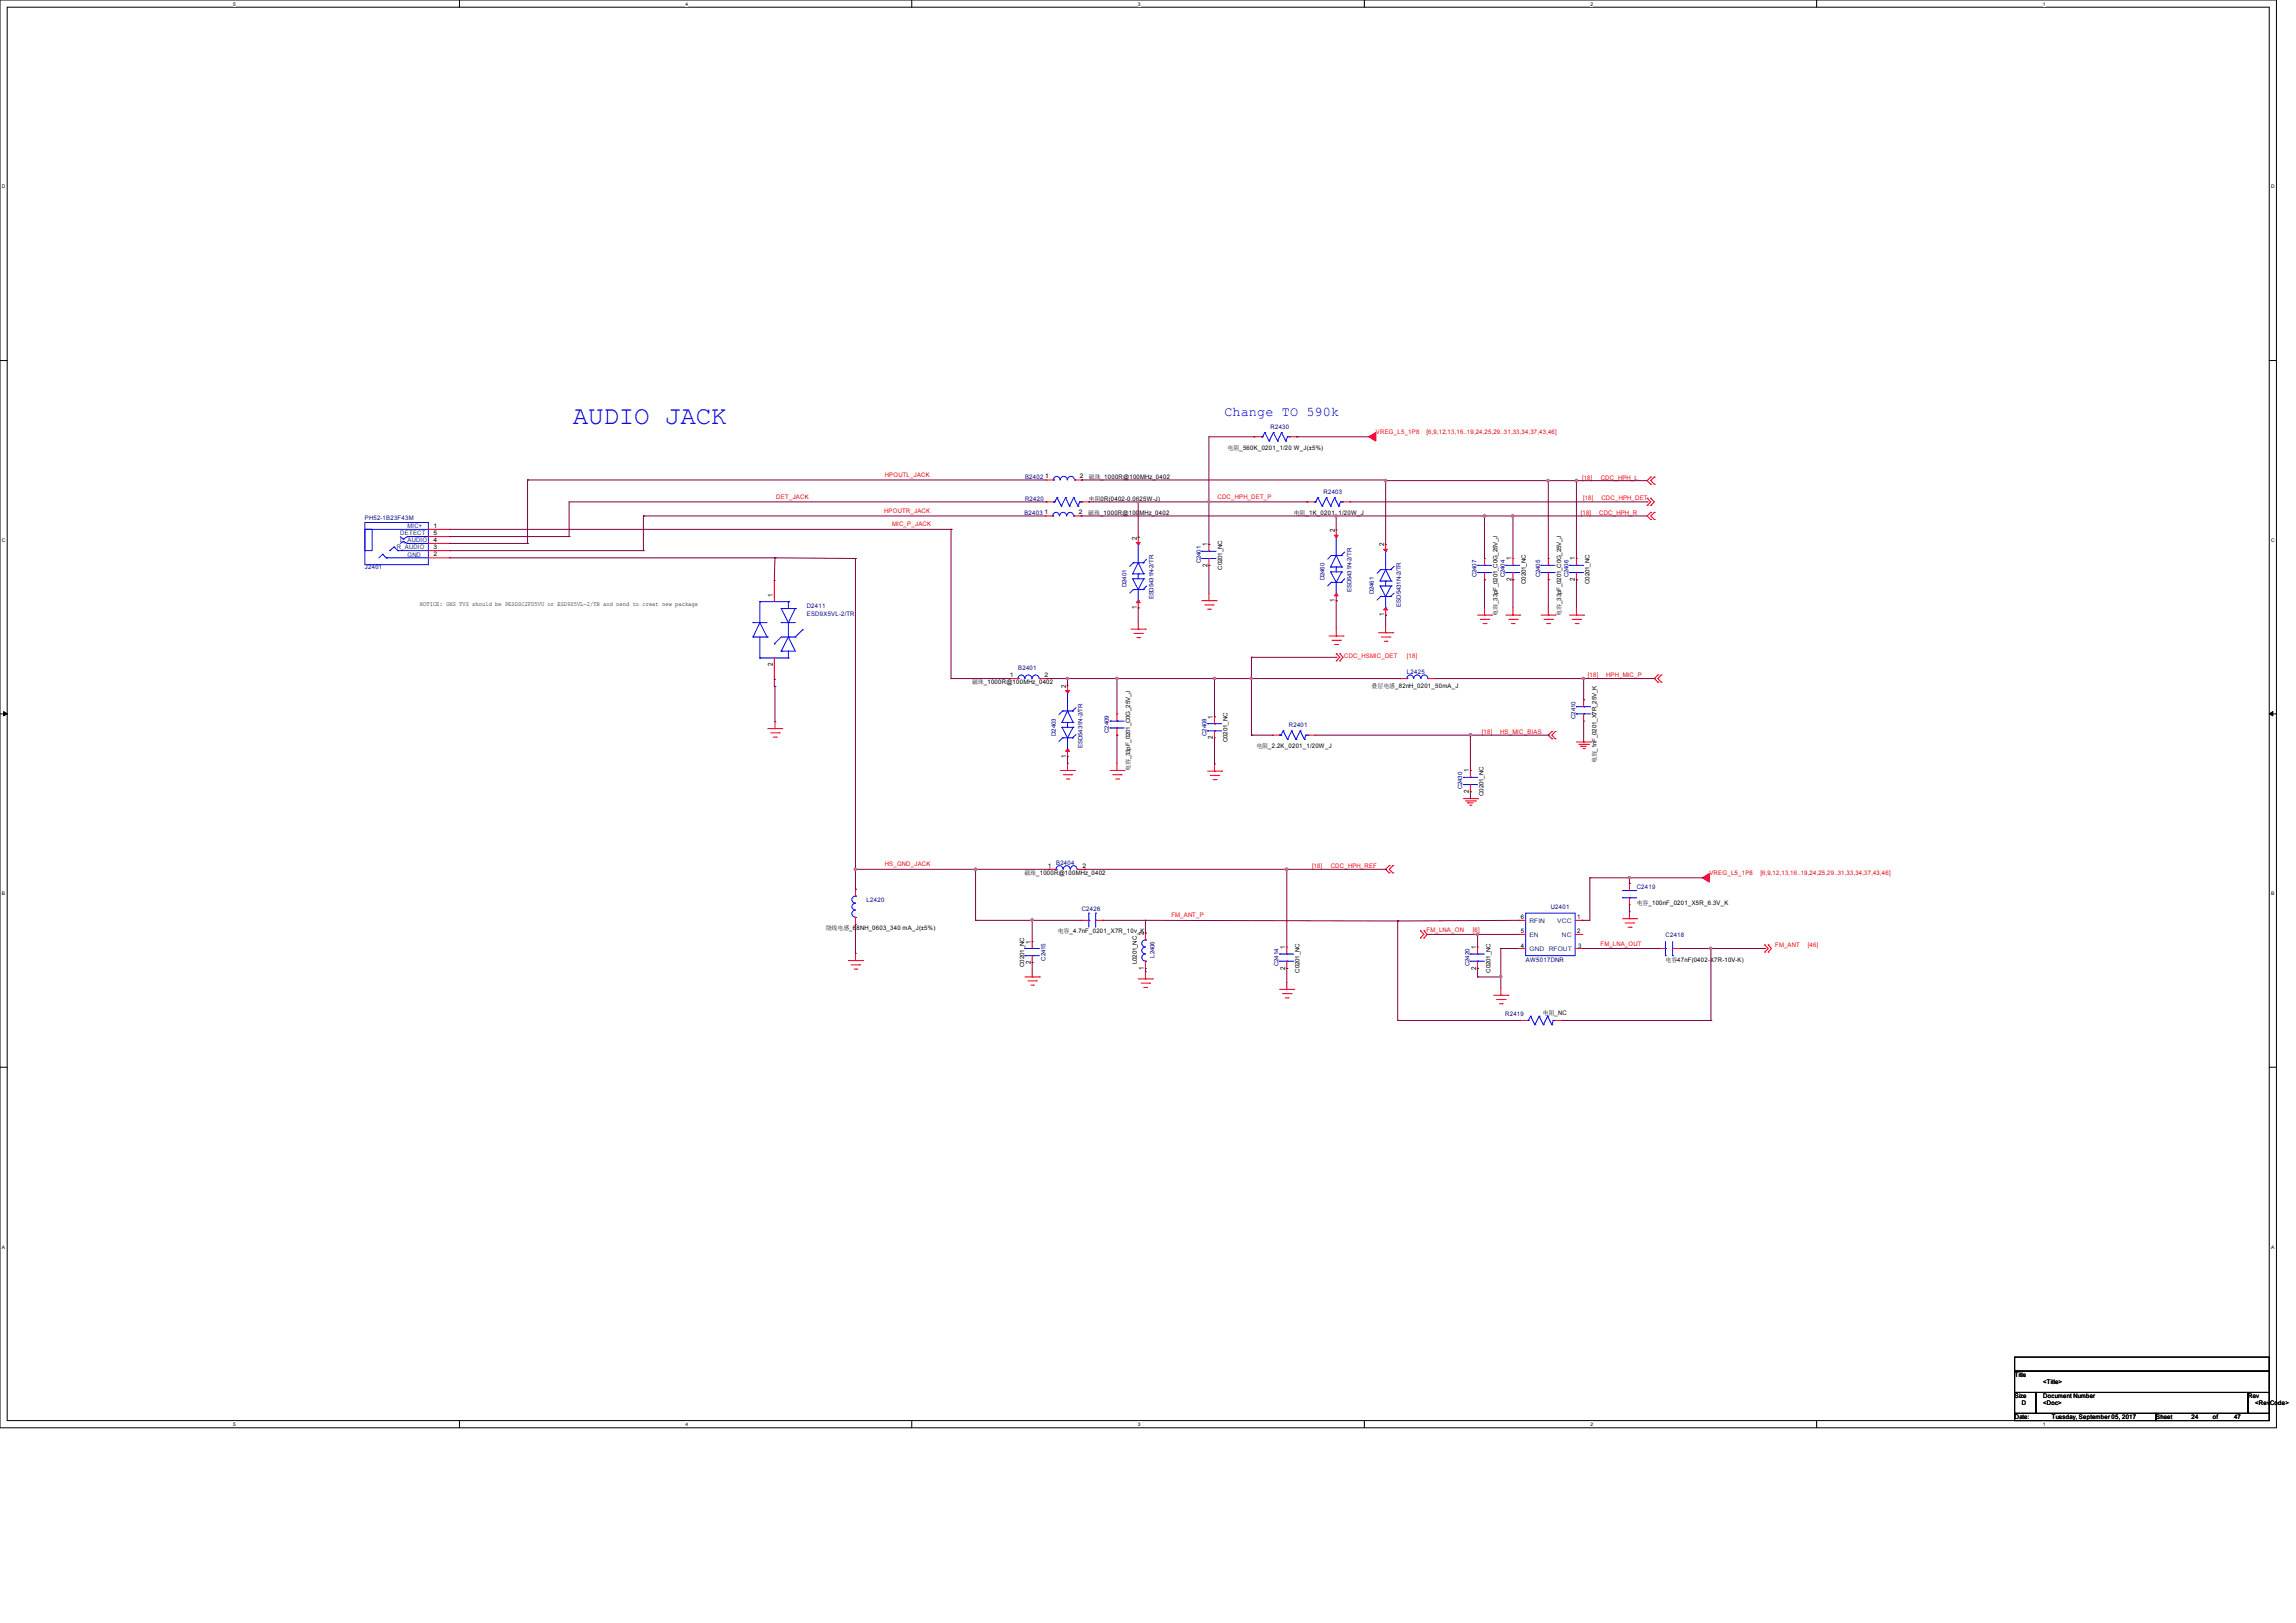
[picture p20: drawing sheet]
<svg xmlns="http://www.w3.org/2000/svg" width="297mm" height="210mm" viewBox="0 0 297 210" stroke-linecap="round" stroke-linejoin="round" font-family="sans-serif">
<defs><g id="words">
<text font-size="3.3" fill="#00f" x="74.1" y="54.8">AUDIO JACK</text>
<text font-size="1.7" fill="#00f" x="158.4" y="53.9">Change TO 590k</text>
<g font-size=".9">
<text x="147" y="69.8" transform="rotate(-90 147 69.8)">2</text>
<text x="156.2" y="70.7" transform="rotate(-90 156.2 70.7)">1</text>
<text x="172.7" y="68.9" transform="rotate(-90 172.7 68.9)">2</text>
<text x="179" y="70.7" transform="rotate(-90 179 70.7)">2</text>
<text x="100" y="77.2" transform="rotate(-90 100 77.2)">1</text>
<text x="156.2" y="73.4" transform="rotate(-90 156.2 73.4)">2</text>
<text x="172.7" y="77.9" transform="rotate(-90 172.7 77.9)">1</text>
<text x="195.5" y="75.2" transform="rotate(-90 195.5 75.2)">2</text>
<text x="195.5" y="72.5" transform="rotate(-90 195.5 72.5)">1</text>
<text x="203.7" y="75.2" transform="rotate(-90 203.7 75.2)">2</text>
<text x="203.7" y="72.5" transform="rotate(-90 203.7 72.5)">1</text>
<text x="147" y="78.8" transform="rotate(-90 147 78.8)">1</text>
<text x="179" y="79.8" transform="rotate(-90 179 79.8)">1</text>
<text x="100" y="86.2" transform="rotate(-90 100 86.2)">2</text>
<text x="137.9" y="89" transform="rotate(-90 137.9 89)">2</text>
<text x="156.9" y="95.7" transform="rotate(-90 156.9 95.7)">2</text>
<text x="156.9" y="93" transform="rotate(-90 156.9 93)">1</text>
<text x="137.9" y="98" transform="rotate(-90 137.9 98)">1</text>
<text x="190" y="99.9" transform="rotate(-90 190 99.9)">1</text>
<text x="190" y="102.6" transform="rotate(-90 190 102.6)">2</text>
<text x="133.3" y="124.8" transform="rotate(-90 133.3 124.8)">2</text>
<text x="133.3" y="122.1" transform="rotate(-90 133.3 122.1)">1</text>
<text x="148" y="125.5" transform="rotate(-90 148 125.5)">1</text>
<text x="148" y="121" transform="rotate(-90 148 121)">2</text>
<text x="166.3" y="125.5" transform="rotate(-90 166.3 125.5)">2</text>
<text x="166.3" y="122.8" transform="rotate(-90 166.3 122.8)">1</text>
<text x="190.9" y="125.5" transform="rotate(-90 190.9 125.5)">2</text>
<text x="190.9" y="122.8" transform="rotate(-90 190.9 122.8)">1</text>
</g>
<g font-size=".8">
<text x="158.8" y="58.2">电阻_560K_0201_1/20 W_J(±5%)</text>
<text x="135.2" y="61.9">1</text>
<text x="139.7" y="61.9">2</text>
<text x="140.8" y="61.9">磁珠_1000R@100MHz_0402</text>
<text x="140.8" y="64.8">电阻0R(0402-0.0625W-J)</text>
<text x="56.1" y="68.3">1</text>
<text x="56.1" y="72">2</text>
<text x="56.1" y="71">3</text>
<text x="56.1" y="70.1">4</text>
<text x="56.1" y="69.2">5</text>
<text x="135.1" y="66.5">1</text>
<text x="139.5" y="66.5">2</text>
<text x="140.8" y="66.6">磁珠_1000R@100MHz_0402</text>
<text x="167.4" y="66.6">电阻_1K_0201_1/20W_J</text>
<text x="158.1" y="73.7" transform="rotate(-90 158.1 73.7)">C0201_NC</text>
<text x="197.4" y="75.6" transform="rotate(-90 197.4 75.6)">C0201_NC</text>
<text x="205.6" y="75.6" transform="rotate(-90 205.6 75.6)">C0201_NC</text>
<text x="54.3" y="78.4">NOTICE: GNS TVS should be PESDSC2FD5VU or ESD9X5VL-2/TR and nend to creat new package</text>
<text x="193.7" y="79.7" transform="rotate(-90 193.7 79.7)">电容_33pF_0201_C0G_25V_J</text>
<text x="201.9" y="79.7" transform="rotate(-90 201.9 79.7)">电容_33pF_0201_C0G_25V_J</text>
<text x="125.7" y="88.6">磁珠_1000R@100MHz_0402</text>
<text x="130.6" y="87.6">1</text>
<text x="135.1" y="87.6">2</text>
<text x="177.4" y="89">叠层电感_82nH_0201_50mA_J</text>
<text x="146.2" y="99.8" transform="rotate(-90 146.2 99.8)">电容_33pF_0201_C0G_25V_J</text>
<text x="158.8" y="96" transform="rotate(-90 158.8 96)">C0201_NC</text>
<text x="162.5" y="96.8">电阻_2.2K_0201_1/20W_J</text>
<text x="206.5" y="98.8" transform="rotate(-90 206.5 98.8)">电容_1nF_0201_X7R_25V_K</text>
<text x="191.9" y="103" transform="rotate(-90 191.9 103)">C0201_NC</text>
<text x="132.5" y="113.2">磁珠_1000R@100MHz_0402</text>
<text x="135.5" y="112.3">1</text>
<text x="140" y="112.3">2</text>
<text x="196.7" y="118.9">6</text>
<text x="204" y="118.9">1</text>
<text x="211.7" y="117.1">电容_100nF_0201_X5R_6.3V_K</text>
<text x="106.8" y="120.3">绕线电感_68NH_0603_340 mA_J(±5%)</text>
<text x="132.5" y="125.1" transform="rotate(-90 132.5 125.1)">C0201_NC</text>
<text x="136.8" y="120.7">电容_4.7nF_0201_X7R_10v_K</text>
<text x="147.1" y="124.8" transform="rotate(-90 147.1 124.8)">L0201_NC</text>
<text x="168.1" y="125.9" transform="rotate(-90 168.1 125.9)">C0201_NC</text>
<text x="192.8" y="125.9" transform="rotate(-90 192.8 125.9)">C0201_NC</text>
<text x="196.7" y="122.6">4</text>
<text x="196.7" y="120.7">5</text>
<text x="204" y="120.7">2</text>
<text x="204.1" y="122.6">3</text>
<text x="215.4" y="124.5">电容47nF(0402-X7R-10V-K)</text>
<text x="199.6" y="131.3">电阻_NC</text>
<text x="260.6" y="178.2">Title</text>
<text x="264.3" y="179.1">&lt;Title&gt;</text>
<text x="260.6" y="180.9">Size</text>
<text x="260.6" y="183.6">Date:</text>
<text x="261.6" y="181.8">D</text>
<text x="264.3" y="180.9">Document Number</text>
<text x="264.3" y="181.8">&lt;Doc&gt;</text>
<text x="265.4" y="183.6">Tuesday, September 05, 2017</text>
<text x="278.9" y="183.6">Sheet</text>
<text x="283.5" y="183.6">24</text>
<text x="286.2" y="183.6">of</text>
<text x="289" y="183.6">47</text>
<text x="290.8" y="180.9">Rev</text>
<text x="291.7" y="181.8">&lt;RevCode&gt;</text>
</g>
<g font-size=".8" fill="#000080">
<text x="164.3" y="55.5">R2430</text>
<text x="132.6" y="61.9">B2402</text>
<text x="132.6" y="64.8">R2420</text>
<text x="171.2" y="63.9">R2403</text>
<text x="47.2" y="67.3">PH52-1B23F43M</text>
<text x="132.5" y="66.6">B2403</text>
<text x="47.2" y="73.7">J2401</text>
<text x="145.7" y="76" transform="rotate(-90 145.7 76)">D2401</text>
<text x="149.2" y="77.6" transform="rotate(-90 149.2 77.6)">ESD5431N-2/TR</text>
<text x="155.3" y="72.9" transform="rotate(-90 155.3 72.9)">C2401</text>
<text x="171.3" y="75.1" transform="rotate(-90 171.3 75.1)">D2460</text>
<text x="174.8" y="76.6" transform="rotate(-90 174.8 76.6)">ESD5431N-2/TR</text>
<text x="177.7" y="76.9" transform="rotate(-90 177.7 76.9)">D2461</text>
<text x="191" y="74.7" transform="rotate(-90 191 74.7)">C2407</text>
<text x="194.7" y="74.7" transform="rotate(-90 194.7 74.7)">C2404</text>
<text x="199.2" y="74.7" transform="rotate(-90 199.2 74.7)">C2405</text>
<text x="202.9" y="74.7" transform="rotate(-90 202.9 74.7)">C2406</text>
<text x="104.4" y="79.7">ESD9X5VL-2/TR</text>
<text x="104.4" y="78.6">D2411</text>
<text x="181.2" y="78.5" transform="rotate(-90 181.2 78.5)">ESD5431N-2/TR</text>
<text x="131.7" y="86.7">B2401</text>
<text x="182" y="87.2">L2425</text>
<text x="136.6" y="95.2" transform="rotate(-90 136.6 95.2)">D2403</text>
<text x="143.4" y="94.8" transform="rotate(-90 143.4 94.8)">C2409</text>
<text x="156.1" y="95.2" transform="rotate(-90 156.1 95.2)">C2408</text>
<text x="166.7" y="94.1">R2401</text>
<text x="203.8" y="93" transform="rotate(-90 203.8 93)">C2410</text>
<text x="140" y="96.8" transform="rotate(-90 140 96.8)">ESD5431N-2/TR</text>
<text x="189.2" y="102.2" transform="rotate(-90 189.2 102.2)">C2430</text>
<text x="136.6" y="111.9">B2404</text>
<text x="112.1" y="116.7">L2420</text>
<text x="139.9" y="117.8">C2426</text>
<text x="200.6" y="117.6">U2401</text>
<text x="211.7" y="115.1">C2419</text>
<text x="135.2" y="124.3" transform="rotate(-90 135.2 124.3)">C2415</text>
<text x="149.4" y="123.9" transform="rotate(-90 149.4 123.9)">L2406</text>
<text x="165.4" y="125" transform="rotate(-90 165.4 125)">C2414</text>
<text x="190.1" y="125" transform="rotate(-90 190.1 125)">C2420</text>
<text x="197.4" y="124.4">AW5017DNR</text>
<text x="215.4" y="121.2">C2418</text>
<text x="194.7" y="131.4">R2419</text>
</g>
<g font-size=".8" fill="#f00">
<text x="178" y="56.2">VREG_L5_1P8</text>
<text x="184.5" y="56.2">[6,9,12,13,16..19,24,25,29..31,33,34,37,43,46]</text>
<text x="100.4" y="64.6">DET_JACK</text>
<text x="114.5" y="61.7">HPOUTL_JACK</text>
<text x="157.5" y="64.6">CDC_HPH_DET_P</text>
<text x="204.7" y="62.1">[18]</text>
<text x="204.8" y="64.7">[18]</text>
<text x="207.1" y="62.1">CDC_HPH_L</text>
<text x="207.1" y="64.7">CDC_HPH_DET</text>
<text x="114.4" y="66.4">HPOUTR_JACK</text>
<text x="115.4" y="68.1">MIC_P_JACK</text>
<text x="204.5" y="66.6">[18]</text>
<text x="206.9" y="66.6">CDC_HPH_R</text>
<text x="173.9" y="85.2">CDC_HSMIC_DET</text>
<text x="182" y="85.2">[18]</text>
<text x="205.4" y="87.6">[18]</text>
<text x="207.8" y="87.6">HPH_MIC_P</text>
<text x="191.7" y="95">[18]</text>
<text x="194.1" y="95">HS_MIC_BIAS</text>
<text x="114.5" y="112.1">HS_GND_JACK</text>
<text x="169.7" y="112.4">[18]</text>
<text x="172.1" y="112.4">CDC_HPH_REF</text>
<text x="221.1" y="113.2">VREG_L5_1P8</text>
<text x="227.7" y="113.2">[6,9,12,13,16..19,24,25,29..31,33,34,37,43,46]</text>
<text x="151.5" y="118.7">FM_ANT_P</text>
<text x="184.5" y="120.6">FM_LNA_ON</text>
<text x="190.5" y="120.6">[6]</text>
<text x="207" y="122.3">FM_LNA_OUT</text>
<text x="229.6" y="122.5">FM_ANT</text>
<text x="233.9" y="122.5">[46]</text>
</g>
<g font-size=".8" fill="#004080">
<text x="51.3" y="71.1">R_AUDIO</text>
<text x="51.8" y="70.2">L_AUDIO</text>
<text x="51.8" y="69.3">DETECT</text>
<text x="52.7" y="68.4">MIC+</text>
<text x="52.7" y="72">GND</text>
<text x="197.8" y="119.5">RFIN</text>
<text x="201.4" y="119.5">VCC</text>
<text x="197.8" y="123.1">GND</text>
<text x="197.8" y="121.3">EN</text>
<text x="200.3" y="123.1">RFOUT</text>
<text x="202" y="121.3">NC</text>
</g>
<g font-size=".6">
<text x="30.2" y=".7">5</text>
<text x="88.7" y=".7">4</text>
<text x="147.2" y=".7">3</text>
<text x="205.7" y=".7">2</text>
<text x="264.2" y=".7">1</text>
<text x=".3" y="24.4">D</text>
<text x="293.8" y="24.4">D</text>
<text x=".3" y="70.1">C</text>
<text x="293.8" y="70.1">C</text>
<text x=".3" y="115.8">B</text>
<text x="293.8" y="115.8">B</text>
<text x=".3" y="161.5">A</text>
<text x="293.8" y="161.5">A</text>
<text x="30.2" y="184.5">5</text>
<text x="88.7" y="184.5">4</text>
<text x="147.2" y="184.5">3</text>
<text x="205.7" y="184.5">2</text>
<text x="264.2" y="184.5">1</text>
</g>
</g></defs>
<path d="M0 0h294.5v184.7h-294.5zM.9 .9h292.6v182.9h-292.6z" fill="none" stroke="#000" stroke-width=".13"/>
<g fill="#fff">
<path d="M30.2 .1h.3v.7h-.3z"/>
<path d="M30.2 183.9h.3v.8h-.3z"/>
</g>
<path d="M59.4 0v.9M59.4 183.8v.9" fill="none" stroke="#000" stroke-width=".13"/>
<g fill="#fff">
<path d="M88.7 .1h.3v.7h-.3z"/>
<path d="M88.7 183.9h.3v.8h-.3z"/>
</g>
<path d="M117.9 0v.9M117.9 183.8v.9" fill="none" stroke="#000" stroke-width=".13"/>
<g fill="#fff">
<path d="M147.2 .1h.3v.7h-.3z"/>
<path d="M147.2 183.9h.3v.8h-.3z"/>
</g>
<path d="M176.5 0v.9M176.5 183.8v.9" fill="none" stroke="#000" stroke-width=".13"/>
<g fill="#fff">
<path d="M205.7 .1h.4v.7h-.4z"/>
<path d="M205.7 183.9h.4v.8h-.4z"/>
</g>
<path d="M235 0v.9M235 183.8v.9" fill="none" stroke="#000" stroke-width=".13"/>
<g fill="#fff">
<path d="M264.2 .1h.4v.7h-.4z"/>
<path d="M264.2 183.9h.4v.8h-.4z"/>
<path d="M.3 23.8h.4v.7h-.4z"/>
<path d="M293.8 23.8h.5v.7h-.5z"/>
<path d="M.3 69.5h.4v.7h-.4z"/>
<path d="M293.8 69.5h.5v.7h-.5z"/>
</g>
<path d="M0 46.7h.9M293.5 46.7h1" fill="none" stroke="#000" stroke-width=".13"/>
<g fill="#fff">
<path d="M.3 115.2h.4v.8h-.4z"/>
<path d="M293.8 115.2h.4v.8h-.4z"/>
</g>
<path d="M0 92.4h.9M293.5 92.4h1" fill="none" stroke="#000" stroke-width=".13"/>
<path d="M.5 92.1l.4 .3-.4 .2zM293.5 92.4l.5-.3v.5z" fill="#000" stroke="#000" stroke-width=".13"/>
<g fill="#fff">
<path d="M.3 161h.3v.7h-.3z"/>
<path d="M293.8 161h.4v.7h-.4z"/>
</g>
<path d="M0 138.1h.9M293.5 138.1h1M260.6 175.6h32.9v1.8h-32.9zM260.6 177.4h32.9v2.8h-32.9zM260.6 180.2h2.8v2.7h-2.8zM260.6 182.9h18.3v.9h-18.3zM263.4 180.2h27.4v2.7h-27.4zM278.9 182.9h14.6v.9h-14.6zM290.8 180.2h2.7v2.7h-2.7z" fill="none" stroke="#000" stroke-width=".13"/>
<g fill="none" stroke="#f00" stroke-width=".13">
<path d="M162.2 56.5h1M162.2 56.5h.1M166.8 56.5h.9M167.7 56.5h.1M55.4 68.5h2.8M55.4 72.2h2.8M55.4 71.2h2.8M55.4 70.3h2.8M55.4 69.4h2.8M58.2 68.5h.1M58.2 72.2h.1M58.2 71.2h.1"/>
<path d="M58.2 70.3h.1M58.2 69.4h.1M100.2 75.1h.1M100.2 75.1v2.8M135.3 66.8h.9M135.3 66.8h.1M135.3 62.1h.1M135.3 64.9h.1M135.3 64.9h1M135.3 62.1h1M138.9 66.8h.9M139 62.1h.9"/>
<path d="M139.8 66.8h.1M139.9 62.1h.1M139.9 64.9h.9M140.8 64.9h.1M147.2 78.7h.1M147.2 69.5h.1M147.2 69.5v.9M147.2 77.7v1M155.4 77.7h1.9M155.8 78.3h1.1M156.2 78.8h.3M156.4 77.7h.1"/>
<path d="M156.4 70.4h.1M156.4 73.2h.1M156.4 70.4v.9M156.4 72.3v.9M156.4 76.8v.9M156.5 78.8h.1M156.9 78.3h.1M157.3 77.7h.1M169.1 64.9h.9M169.1 64.9h.1M172.8 77.7h.1M172.8 68.6h.1"/>
<path d="M172.8 68.6v.9M172.8 76.8v.9M173.7 64.9h.9M174.6 64.9h.1M179.2 79.6h.1M179.2 70.4h.1M179.2 70.4v.9M179.2 78.7v.9M191.1 79.6h1.9M192 79.6h.1M192 72.3h.1M192 75h.1"/>
<path d="M192 72.3v.9M192 74.1v.9M192 78.7v.9M193 79.6h.1M194.8 79.6h1.8M195.7 79.6h.1M195.7 72.3h.1M195.7 75h.1M195.7 72.3v.9M195.7 74.1v.9M195.7 78.7v.9M196.6 79.6h.1"/>
<path d="M199.3 79.6h1.9M200.3 79.6h.1M200.3 72.3h.1M200.3 75h.1M200.3 72.3v.9M200.3 74.1v.9M200.3 78.7v.9M201.2 79.6h.1M203 79.6h1.9M203.9 79.6h.1M203.9 72.3h.1M203.9 75h.1"/>
<path d="M203.9 72.3v.9M203.9 74.1v.9M203.9 78.7v.9M204.9 79.6h.1M213.1 64.5h.1M213.1 65.4h.1M213.1 64.5l.4 .4-.4 .5M213.5 61.7l-.4 .5 .4 .5M213.5 66.3l-.4 .5 .4 .4M213.5 62.7h.1M213.5 61.7h.1M213.5 67.2h.1"/>
<path d="M213.5 66.3h.1M213.5 64.5h.1M213.5 65.4h.1M213.5 64.5l.5 .4-.5 .5M214 61.7l-.5 .5 .5 .5M214 66.3l-.5 .5 .5 .4M214 61.7h.1M214 62.7h.1M214 66.3h.1M214 67.2h.1M99.3 94.3h1.8M99.7 94.8h1.1"/>
<path d="M100 95.4h.4M100.2 87.9h.1M100.2 85.1v2.8M100.2 94.3h.1M100.2 93.4v.9M100.4 95.4h.1M100.8 94.8h.1M101.1 94.3h.1M130.8 87.8h.9M130.8 87.8h.1M134.5 87.8h.8M135.3 87.8h.1"/>
<path d="M137.2 99.7h1.8M138.1 99.7h.1M138.1 97.9h.1M138.1 88.7h.1M138.1 88.7v.9M138.1 96.9v1M138.1 98.8v.9M139 99.7h.1M143.6 99.7h1.8M144.5 99.7h.1M144.5 92.4h.1M144.5 95.1h.1"/>
<path d="M144.5 92.4v.9M144.5 94.2v.9M144.5 98.8v.9M145.4 99.7h.1M146.3 81.4h1.9M146.7 82h1.1M147.1 82.5h.3M147.2 81.4h.1M147.2 80.5v.9M147.4 82.5h.1M147.8 82h.1M148.2 81.4h.1"/>
<path d="M156.2 99.8h1.8M157.1 99.8h.1M157.1 92.8h.1M157.1 95.5h.1M157.1 92.8v.8M157.1 94.6v.9M157.1 98.8v1M158 99.8h.1M164.6 95.1h.9M164.6 95.1h.1M169.2 95.1h.9M170.1 95.1h.1"/>
<path d="M171.9 82.3h1.8M172.3 82.8h1.1M172.6 83.4h.4M172.8 82.3h.1M172.8 85.5h.1M172.8 84.6h.1M172.8 81.4v.9M172.8 84.6l.5 .4-.5 .5M173 83.4h.1M173.3 84.6l.4 .4-.4 .5M173.3 85.5h.1M173.3 84.6h.1"/>
<path d="M173.4 82.8h.1M173.7 82.3h.1M178.3 81.9h1.9M178.7 82.4h1.1M179.1 83h.3M179.2 81.9h.1M179.2 80.9v1M179.4 83h.1M179.8 82.4h.1M180.2 81.9h.1M181.1 87.8h.1M181.1 87.8h.9"/>
<path d="M184.7 87.8h.9M185.6 87.8h.1M190.2 99.7h.1M190.2 99.7v.9M191.5 80.1h1.1M191.9 80.7h.3M192.2 80.7h.1M192.6 80.1h.1M195.2 80.1h1.1M195.5 80.7h.4M195.9 80.7h.1M196.3 80.1h.1"/>
<path d="M199.7 80.1h1.1M200.1 80.7h.3M200.4 80.7h.1M200.7 94.7l-.4 .4 .4 .5M200.7 95.6h.1M200.7 94.7h.1M200.8 80.1h.1M201.2 94.7l-.5 .4 .5 .5M201.2 94.7h.1M201.2 95.6h.1M203.4 80.1h1.1M203.8 80.7h.3"/>
<path d="M203.9 96h1.8M204.1 80.7h.1M204.2 96.3h1.3M204.5 80.1h.1M204.5 96.6h.1M204.5 96.6h.7M204.8 96.9h.1M204.9 90.6h.1M204.9 93.3h.1M204.9 90.6v.8M204.9 92.4v.9M204.9 96.9h.1"/>
<path d="M205.5 96.3h.1M205.7 96h.1M214.5 87.3l-.5 .5 .5 .5M214.5 88.3h.1M214.5 87.3h.1M214.9 87.3l-.4 .5 .4 .5M214.9 87.3h.1M214.9 88.3h.1M110.7 119.6h.1M110.7 115.1h.1M110.7 115.1v.9M110.7 118.7v.9"/>
<path d="M135.7 112.5h.9M135.7 112.5h.1M137.5 100.2h1.1M137.9 100.8h.4M138.3 100.8h.1M138.6 100.2h.1M139.4 112.5h.9M139.9 119.1h.9M139.9 119.1h.1M140.3 112.5h.1M141.7 119.1h1M142.7 119.1h.1"/>
<path d="M143.9 100.2h1.1M144.3 100.8h.4M144.7 100.8h.1M145 100.2h.1M156.5 100.3h1.1M156.9 100.9h.4M157.3 100.9h.1M157.6 100.3h.1M179.7 112l-.5 .5 .5 .4M179.7 112.9h.1M179.7 112h.1M180.2 112l-.5 .5 .5 .4"/>
<path d="M180.2 112h.1M180.2 112.9h.1M189.3 103.3h1.8M189.6 103.6h1.2M189.9 103.9h.7M189.9 103.9h.1M190.1 104.2h.2M190.2 102.4h.1M190.2 101.5v.9M190.3 104.2h.1M190.8 103.6h.1M191.1 103.3h.1"/>
<path d="M196.4 119.1h.1M196.4 119.1h1M203.8 119.1h.8M204.6 119.1h.1M209.9 118.9h1.8M210.2 119.4h1.1M210.6 120h.4M210.8 118.9h.1M210.8 114.3h.1M210.8 117.1h.1M210.8 114.3v.9M210.8 116.2v.9"/>
<path d="M210.8 118v.9M211 120h.1M211.3 119.4h.1M211.7 118.9h.1M109.7 124.3h1.9M110.1 124.8h1.1M110.5 125.4h.3M110.7 124.3h.1M110.7 123.4v.9M110.8 125.4h.1M111.2 124.8h.1M111.6 124.3h.1"/>
<path d="M132.6 126.4h1.9M133 126.9h1.1M133.3 127.5h.4M133.5 126.4h.1M133.5 121.8h.1M133.5 124.5h.1M133.5 121.8v.9M133.5 123.7v.8M133.5 125.5v.9M133.7 127.5h.1M134.1 126.9h.1M134.5 126.4h.1"/>
<path d="M147.2 126.7h1.9M147.6 127.2h1.1M148 127.8h.3M148.2 126.7h.1M148.2 125.3h.1M148.2 120.7h.1M148.2 120.7v.9M148.2 124.4v.9M148.2 125.7v1M148.3 127.8h.1M148.7 127.2h.1M149.1 126.7h.1"/>
<path d="M165.5 128h1.8M165.9 128.6h1.1M166.2 129.1h.4M166.5 128h.1M166.5 122.6h.1M166.5 125.3h.1M166.5 122.6v.8M166.5 124.4v.9M166.5 127.1v.9M166.6 129.1h.1M167 128.6h.1M167.3 128h.1"/>
<path d="M183.7 121.4h.1M183.7 120.4h.1M183.7 120.4l.5 .5-.5 .5M184.2 120.4h.1M184.2 121.4h.1M184.2 120.4l.4 .5-.4 .5M191.1 122.6h.1M191.1 125.3h.1M191.1 122.6v.8M191.1 124.4v.9M193.2 128.8h1.9M193.6 129.3h1.1"/>
<path d="M194 129.9h.3M194.1 128.8h.1M194.1 127.8v1M194.3 129.9h.1M194.7 129.3h.1M195.1 128.8h.1M196.4 122.7h.1M196.4 120.9h.1M196.4 122.7h1M196.4 120.9h1M196.6 132h.1M196.6 132h.9"/>
<path d="M201.2 132h.9M202.1 132h.1M203.8 122.7h.8M203.8 120.9h.8M204.6 120.9h.1M204.6 122.7h.1M214.5 122.7h.1M214.5 122.7h.9M216.4 122.7h.9M217.3 122.7h.1M228.3 123.2h.1M228.3 122.3h.1"/>
<path d="M228.3 122.3l.4 .4-.4 .5M228.7 123.2h.1M228.7 122.3h.1M228.7 122.3l.5 .4-.5 .5"/>
</g>
<g fill="#f00" stroke="#f00" stroke-width=".13">
<path d="M172.6 77.1l.2-.3 .3 .3z"/>
<path d="M172.6 69.3h.5l-.3 .2z"/>
<path d="M137.8 97.2l.3-.3 .2 .3z"/>
<path d="M137.8 89.4h.5l-.2 .2z"/>
<path d="M147 78l.2-.3 .3 .3z"/>
<path d="M147 70.2h.5l-.3 .2z"/>
<path d="M179 78.9l.2-.2 .3 .2z"/>
<path d="M179 71.1h.5l-.3 .2z"/>
<path d="M220.2 113.6l.9-.6v1.1z" fill-rule="evenodd"/>
<path d="M177 56.5l1-.5v1.1z" fill-rule="evenodd"/>
</g>
<g fill="none" stroke="#00f" stroke-width=".13">
<path d="M163.2 56.5h.1M163.3 56.5h.1M163.6 56l.6 1.1M163.6 56h.1M163.6 56l-.3 .5M164.2 57.1h.1M164.7 56l.6 1.1M164.7 56h.1M164.7 56l-.5 1.1M165.3 57.1h.1M165.8 56l.5 1.1M165.8 56h.1"/>
<path d="M165.8 56l-.5 1.1M166.3 57.1h.1M166.5 56.5h.1M166.5 56.5l-.2 .6M166.5 56.5h.3M166.8 56.5h.1M47.2 67.6h8.2v5.5h-8.2zM47.2 68.5h.9v2.7h-.9zM47.2 68.5h8.2M49.5 71.7l-.5 .5M49.5 71.7h.1M49.5 71.7l.5 .5"/>
<path d="M50 72.2h.1M50 72.2h5.4M50.4 71.2h.1M51 70.8h.1M51 70.8l-.6 .4M51 70.8l.5 .4M51.5 71.2h.1M51.5 71.2h3.9M51.8 69.4l.4 .4M52.2 70.1l-.4 .2M52.2 69.8h.1M52.2 70.1h.1"/>
<path d="M52.2 70.1l.5 .2M52.7 69.4h.1M52.7 70.3h.1M52.7 69.4l-.5 .4M52.7 70.3h2.7M52.7 69.4h2.7M55.4 68.5h.1M98.3 77.9h.1M98.3 77.9v2.7M98.3 77.9h3.7M101 78.7l1 1.9M101 78.7h.1"/>
<path d="M101 78.7h1.9M102 77.9h.1M102 77.9v.8M102.9 78.7l-.9 1.9M102.9 78.7h.1M136.2 66.8h.1M136.3 64.9h.1M136.3 62.1h.1M136.4 64.9h.1M136.7 64.4l.6 1.1M136.7 64.4h.1M136.7 64.4l-.3 .5"/>
<path d="M137 66.8a.43 .43 0 0 0-.4-.5 .43 .43 0 0 0-.4 .5M137.1 62.1a.43 .43 0 0 0-.4-.5 .43 .43 0 0 0-.4 .5M137.3 65.5h.1M137.8 64.4h.1M137.8 64.4l-.5 1.1M137.8 64.4l.5 1.1M138 66.8a.44 .44 0 0 0-.5-.5 .44 .44 0 0 0-.4 .5M138 62.1a.44 .44 0 0 0-.4-.5 .44 .44 0 0 0-.4 .5M138.3 65.5h.1M138.9 66.8a.43 .43 0 0 0-.5-.5 .43 .43 0 0 0-.4 .5M138.9 64.4l.5 1.1M138.9 64.4h.1"/>
<path d="M138.9 66.8h.1M138.9 64.4l-.6 1.1M139 62.1a.44 .44 0 0 0-.5-.5 .44 .44 0 0 0-.4 .5M139 62.1h.1M139.4 65.5h.1M139.7 64.9h.1M139.7 64.9l-.3 .6M139.7 64.9h.2M139.9 64.9h.1M146.5 74.3h.1M146.5 74.9h.1M146.5 74.9h1.5"/>
<path d="M146.5 74.9l.7 1.4M146.5 74.3h1.5M146.6 72.8l-.5 .5M146.6 76.3l-.5 .5M146.6 72.8h.1M146.6 76.3h.1M146.6 72.8h1.3M146.6 76.3h1.3M147.2 72.8l-.7 1.5M147.2 70.4h.1M147.2 77.7h.1M147.2 72.8h.1"/>
<path d="M147.2 74.3h.1M147.2 76.3h.1M147.2 70.4v2.4M147.2 74.3v.6M147.2 76.3v1.4M147.2 72.8l.8 1.5M147.9 72.8h.1M147.9 76.3h.1M148 74.3h.1M148 74.9h.1M148 74.9l-.8 1.4M148.3 72.3l-.4 .5"/>
<path d="M148.3 75.8l-.4 .5M155.4 71.3h1.9M155.4 72.3h1.9M155.4 71.3h.1M155.4 72.3h.1M156.4 71.3h.1M156.4 72.3h.1M170 64.9h.1M170 64.9h.2M170.2 64.9h.1M170.5 64.4l.5 1.1M170.5 64.4h.1"/>
<path d="M170.5 64.4l-.3 .5M171 65.5h.1M171.6 64.4l.5 1.1M171.6 64.4h.1M171.6 64.4l-.6 1.1M172.1 73.4h.1M172.1 74h.1M172.1 65.5h.1M172.1 74h1.5M172.1 74l.7 1.4M172.1 73.4h1.5M172.2 71.9l-.5 .4"/>
<path d="M172.2 75.4l-.5 .4M172.2 71.9h.1M172.2 75.4h.1M172.2 71.9h1.3M172.2 75.4h1.3M172.6 64.4l.6 1.1M172.6 64.4h.1M172.6 64.4l-.5 1.1M172.8 71.9l-.7 1.5M172.8 69.5h.1M172.8 76.8h.1M172.8 71.9h.1"/>
<path d="M172.8 73.4h.1M172.8 75.4h.1M172.8 69.5v2.4M172.8 73.4v.6M172.8 75.4v1.4M172.8 71.9l.8 1.5M173.2 65.5h.1M173.4 64.9h.1M173.4 64.9l-.2 .6M173.4 64.9h.3M173.5 71.9h.1M173.5 75.4h.1"/>
<path d="M173.6 73.4h.1M173.6 74h.1M173.6 74l-.8 1.4M173.7 64.9h.1M173.9 71.4l-.4 .5M173.9 74.9l-.4 .5M178.5 75.2h.1M178.5 75.8h.1M178.5 75.8h1.5M178.5 75.8l.7 1.4M178.5 75.2h1.5M178.6 73.7l-.5 .5"/>
<path d="M178.6 77.2l-.5 .4M178.6 73.7h.1M178.6 77.2h.1M178.6 73.7h1.3M178.6 77.2h1.3M179.2 73.7l-.7 1.5M179.2 71.3h.1M179.2 78.7h.1M179.2 73.7h.1M179.2 75.2h.1M179.2 77.2h.1M179.2 71.3v2.4"/>
<path d="M179.2 75.2v.6M179.2 77.2v1.5M179.2 73.7l.8 1.5M179.9 73.7h.1M179.9 77.2h.1M180 75.2h.1M180 75.8h.1M180 75.8l-.8 1.4M180.3 73.3l-.4 .4M180.3 76.8l-.4 .4M191.1 73.2h1.9M191.1 74.1h1.9"/>
<path d="M191.1 73.2h.1M191.1 74.1h.1M192 73.2h.1M192 74.1h.1M194.8 73.2h1.8M194.8 74.1h1.8M194.8 73.2h.1M194.8 74.1h.1M195.7 73.2h.1M195.7 74.1h.1M199.3 73.2h1.9M199.3 74.1h1.9"/>
<path d="M199.3 73.2h.1M199.3 74.1h.1M200.3 73.2h.1M200.3 74.1h.1M203 73.2h.1M203 74.1h.1M203 73.2h1.9M203 74.1h1.9M203.9 73.2h.1M203.9 74.1h.1M97.4 82.4h.1M97.4 80.6h.1"/>
<path d="M97.4 82.4h1.8M97.4 80.6h1.8M98.3 85.1h.1M98.3 82.4v2.7M98.3 80.6l-.9 1.8M98.3 80.6l.9 1.8M98.3 85.1h3.7M99.2 82.4h.1M100.2 83.3h.1M101 80.6h.1M101 84.2h.1M101 80.6h1.9"/>
<path d="M102 80.6h.1M102 82.4h.1M102 85.1h.1M102 80.6v1.8M102 84.2v.9M102 82.4l-1 1.8M102 82.4l.9 1.8h-1.9M102.9 82.4h-1.9l-.8 .9M102.9 82.4h.1M103.8 81.5h.1M103.8 81.5l-.9 .9M131.7 87.8h.1"/>
<path d="M132.5 87.8a.43 .43 0 0 0-.4-.5 .43 .43 0 0 0-.4 .5M133.5 87.8a.44 .44 0 0 0-.5-.5 .44 .44 0 0 0-.4 .5M134.4 87.8a.44 .44 0 0 0-.4-.5 .44 .44 0 0 0-.5 .5M134.5 87.8h.1M137.4 93.5h1.4M137.4 93.5h.1M137.4 94.1h.1M137.4 94.1h1.4M137.4 94.1l.7 1.4M137.5 92l-.5 .5M137.5 95.5l-.5 .4M137.5 92h.1"/>
<path d="M137.5 95.5h.1M137.5 92h1.2M137.5 95.5h1.2M138.1 92l-.7 1.5M138.1 89.6h.1M138.1 96.9h.1M138.1 92h.1M138.1 93.5h.1M138.1 95.5h.1M138.1 89.6v2.4M138.1 93.5v.6M138.1 95.5v1.4"/>
<path d="M138.1 92l.7 1.5M138.7 92h.1M138.7 95.5h.1M138.8 93.5h.1M138.8 94.1h.1M138.8 94.1l-.7 1.4M139.2 91.6l-.5 .4M139.2 95l-.5 .5M143.6 93.3h.1M143.6 94.2h.1M143.6 93.3h1.8M143.6 94.2h1.8"/>
<path d="M144.5 93.3h.1M144.5 94.2h.1M156.2 93.6h.1M156.2 94.6h.1M156.2 93.6h1.8M156.2 94.6h1.8M157.1 93.6h.1M157.1 94.6h.1M165.5 95.1h.1M165.5 95.1h.2M165.7 95.1h.1M166 94.6l.5 1.1"/>
<path d="M166 94.6h.1M166 94.6l-.3 .5M166.5 95.7h.1M167.1 94.6l.5 1.1M167.1 94.6h.1M167.1 94.6l-.6 1.1M167.6 95.7h.1M168.2 94.6l.5 1.1M168.2 94.6h.1M168.2 94.6l-.6 1.1M168.7 95.7h.1M168.9 95.1h.1"/>
<path d="M168.9 95.1l-.2 .6M168.9 95.1h.3M169.2 95.1h.1M182 87.8h.1M182.8 87.8a.43 .43 0 0 0-.4-.5 .43 .43 0 0 0-.4 .5M183.8 87.8a.44 .44 0 0 0-.5-.5 .44 .44 0 0 0-.4 .5M184.7 87.8a.44 .44 0 0 0-.4-.5 .44 .44 0 0 0-.5 .5M184.7 87.8h.1M203.9 91.4h.1M203.9 92.4h.1M203.9 91.4h1.8M203.9 92.4h1.8"/>
<path d="M204.9 91.4h.1M204.9 92.4h.1M110.7 116h.1M110.7 118.7h.1M110.7 117.8a.44 .44 0 0 0-.5 .4 .44 .44 0 0 0 .5 .5M110.7 116.9a.43 .43 0 0 0-.5 .4 .43 .43 0 0 0 .5 .4M110.7 116a.44 .44 0 0 0-.5 .4 .44 .44 0 0 0 .5 .4M136.6 112.5h.1M137.5 112.5a.44 .44 0 0 0-.4-.5 .44 .44 0 0 0-.5 .5M138.4 112.5a.44 .44 0 0 0-.4-.5 .44 .44 0 0 0-.5 .5M139.3 112.5a.43 .43 0 0 0-.4-.5 .43 .43 0 0 0-.4 .5M139.4 112.5h.1"/>
<path d="M140.8 118.2h.1M140.8 119.1h.1M140.8 118.2v1.8M141.7 119.1h.1M141.7 118.2h.1M141.7 118.2v1.8M189.3 100.6h1.8M189.3 101.5h1.8M189.3 100.6h.1M189.3 101.5h.1M190.2 100.6h.1M190.2 101.5h.1"/>
<path d="M197.4 118.2h6.4v5.5h-6.4zM209.9 115.2h.1M209.9 116.2h.1M209.9 115.2h1.8M209.9 116.2h1.8M210.8 115.2h.1M210.8 116.2h.1M132.6 122.7h1.9M132.6 123.7h1.9M132.6 122.7h.1M132.6 123.7h.1M133.5 122.7h.1"/>
<path d="M133.5 123.7h.1M148.2 121.6h.1M148.2 124.4h.1M148.2 123.4a.44 .44 0 0 0-.5 .5 .44 .44 0 0 0 .5 .4M148.2 122.6a.42 .42 0 0 0-.5 .4 .42 .42 0 0 0 .5 .4M148.2 121.6a.44 .44 0 0 0-.5 .5 .44 .44 0 0 0 .5 .4M165.5 123.4h.1M165.5 124.4h.1M165.5 123.4h1.8M165.5 124.4h1.8M166.5 123.4h.1M166.5 124.4h.1"/>
<path d="M190.2 123.4h.1M190.2 124.4h.1M190.2 123.4h1.8M190.2 124.4h1.8M191.1 123.4h.1M191.1 124.4h.1M197.5 132h.2M197.5 132h.1M197.7 132h.1M198 131.5l.5 1.1M198 131.5h.1M198 131.5l-.3 .5"/>
<path d="M198.5 132.6h.1M199.1 131.5l.5 1.1M199.1 131.5h.1M199.1 131.5l-.6 1.1M199.6 132.6h.1M200.2 131.5l.5 1.1M200.2 131.5h.1M200.2 131.5l-.6 1.1M200.7 132.6h.1M200.9 132h.1M200.9 132l-.2 .6M200.9 132h.3"/>
<path d="M201.2 132h.1M215.4 122.7h.1M215.4 123.7h.1M215.4 121.8v1.9M216.4 123.7h.1M216.4 122.7h.1M216.4 121.8v1.9"/>
</g>
<g fill="none" stroke="#800040" stroke-width=".13">
<path d="M162.2 56.5h.1M162.2 56.5h-5.8v13.9M167.7 56.5h9.3M167.7 56.5h.1M58.2 69.4h.1M58.2 71.2h25M58.2 72.2h42M58.2 68.5h64.8M58.2 70.3h10M58.2 69.4h15.4M68.2 62.1h67.1M68.2 70.3h.1"/>
<path d="M68.2 62.1h.1M68.2 62.1v8.2M73.6 69.4h.1M83.2 66.8h52.1M83.2 71.2h.1M83.2 66.8h.1M83.2 66.8v4.4M100.2 72.2v2.9M100.2 72.2l10.5 .1M100.2 72.2h.1M110.7 72.3h.1M110.7 72.3v42.8"/>
<path d="M123 68.5h.1M123 68.5v19.3M135.3 64.9h.1M135.3 64.9h-61.7v4.5M139.8 66.8h.1M139.8 66.8h73.3M139.9 62.1h39.3v8.3M139.9 62.1h.1M140.8 64.9h28.3M140.8 64.9h.1M147.2 78.7h.1M147.2 69.5h.1"/>
<path d="M147.2 64.9h.1M147.2 64.9v4.6M147.2 78.7v1.8M156.4 70.4h.1M156.4 73.2h.1M156.4 64.9h.1M156.4 73.2v3.6M169.1 64.9h.1M172.8 77.7h.1M172.8 66.8h.1M172.8 66.8v1.8M172.8 77.7v3.7"/>
<path d="M174.6 64.9h38.5M179.2 62.2h33.9M179.2 79.6h.1M179.2 62.2h.1M179.2 79.6v1.3M192 66.8h.1M192 75h.1M192 66.8v5.5M192 75v3.7M195.7 66.8h.1M195.7 75h.1M195.7 66.8v5.5"/>
<path d="M195.7 75v3.7M200.3 62.2h.1M200.3 75h.1M200.3 62.2v10.1M200.3 75v3.7M203.9 62.2h.1M203.9 75h.1M203.9 62.2v10.1M203.9 75v3.7M213.1 64.9h.1M100.2 87.9h.1M100.2 87.9v.9"/>
<path d="M100.2 88.8h.1M100.2 93.4h.1M100.2 88.8v4.6M123 87.8h7.8M123 87.8h.1M135.3 87.8h.1M135.3 87.8h45.8M138.1 87.8h.1M138.1 98.8h.1M138.1 87.8v.9M138.1 97.9v.9M144.5 95.1h.1"/>
<path d="M144.5 87.8h.1M144.5 87.8v4.6M144.5 95.1v3.7M157.1 92.8h.1M157.1 87.8h.1M157.1 98.8h.1M157.1 87.8v5M157.1 95.5v3.3M161.9 95.1h2.7M161.9 95.1h.1M161.9 85h.1M161.9 85v10.1"/>
<path d="M161.9 85h10.9M170.1 95.1h30.2M172.8 85h.1M181.1 87.8h.1M185.6 87.8h28.4M190.2 95.1h.1M190.2 95.1v4.6M200.3 95.1h.1M204.9 87.8h.1M204.9 90.6h.1M204.9 96h.1M204.9 87.8v2.8"/>
<path d="M204.9 93.3v2.7M214 87.8h.1M110.7 112.5h.1M110.7 115.1h.1M110.7 119.6v3.8M110.7 112.5h25M126.2 119.1h13.7M126.2 112.5h.1M126.2 119.1h.1M126.2 112.5v6.6M133.5 119.1h.1M133.5 119.1v2.7"/>
<path d="M135.7 112.5h.1M140.3 112.5h38.9M142.7 119.1h5.5M148.2 119.1h.1M148.2 119.1v1.6M148.2 119.1l32.6 .1M166.5 112.5h.1M166.5 112.5v10.1M179.2 112.5h.1M180.8 119.2h.1M180.8 119.2v12.8h15.8M190.2 102.4h.1"/>
<path d="M190.2 102.4v.9M196.4 119.1l-15.6 .1M204.6 119.1h.1M205.7 113.6h.1M205.7 113.6v5.5h-1.1M205.7 113.6h14.5M210.8 113.6h.1M210.8 118h.1M210.8 114.3h.1M210.8 113.6v.7M210.8 117.1v.9M220.2 113.6h.1"/>
<path d="M110.7 123.4h.1M133.5 124.5h.1M133.5 124.5v1M148.2 125.7h.1M148.2 120.7h.1M148.2 125.3v.4M166.5 125.3h.1M166.5 125.3v1.8M184.6 120.9h11.8M191.1 120.9h.1M191.1 126.4h.1M191.1 125.3h.1"/>
<path d="M191.1 120.9v1.7M191.1 125.3v1.1M191.1 126.4h3M194.1 122.7h2.3M194.1 122.7h.1M194.1 126.4h.1M194.1 122.7v5.1M196.6 132h.1M202.1 132h19.2M202.1 132h.1M204.6 122.7h9.9M214.5 122.7h.1"/>
<path d="M217.3 122.7h11M221.3 122.7h.1M221.3 132h.1M221.3 122.7v9.3M228.3 122.7h.1"/>
</g>
<g fill="#f0f" stroke="#f0f" stroke-width=".13">
<path d="M144.4 87.7h.2v.2h-.2z" fill-rule="evenodd"/>
<path d="M157 87.7h.2v.2h-.2z" fill-rule="evenodd"/>
<path d="M161.7 87.7h.3v.2h-.3z" fill-rule="evenodd"/>
<path d="M204.7 87.7h.2v.2h-.2z" fill-rule="evenodd"/>
<path d="M191 120.8h.2v.2h-.2z" fill-rule="evenodd"/>
<path d="M210.7 113.5h.2v.2h-.2z" fill-rule="evenodd"/>
<path d="M221.2 122.6h.2v.2h-.2z" fill-rule="evenodd"/>
<path d="M144.4 87.7h.2v.2h-.2z" fill-rule="evenodd"/>
<path d="M157 87.7h.2v.2h-.2z" fill-rule="evenodd"/>
<path d="M161.7 87.7h.3v.2h-.3z" fill-rule="evenodd"/>
<path d="M204.7 87.7h.2v.2h-.2z" fill-rule="evenodd"/>
<path d="M191 120.8h.2v.2h-.2z" fill-rule="evenodd"/>
<path d="M210.7 113.5h.2v.2h-.2z" fill-rule="evenodd"/>
<path d="M221.2 122.6h.2v.2h-.2z" fill-rule="evenodd"/>
<circle cx="192" cy="66.8" r=".17"/>
<circle cx="172.8" cy="66.8" r=".17"/>
<circle cx="200.2" cy="62.2" r=".17"/>
<circle cx="190.2" cy="95.1" r=".17"/>
<circle cx="203.9" cy="62.2" r=".17"/>
<circle cx="195.7" cy="66.8" r=".17"/>
<circle cx="138.1" cy="87.8" r=".15"/>
<circle cx="156.4" cy="64.9" r=".15"/>
<circle cx="147.2" cy="64.9" r=".15"/>
<circle cx="110.6" cy="112.5" r=".16"/>
<circle cx="126.2" cy="112.5" r=".17"/>
<circle cx="133.5" cy="119" r=".16"/>
<circle cx="194.1" cy="126.4" r=".16"/>
<circle cx="179.2" cy="62.2" r=".16"/>
<circle cx="166.4" cy="112.5" r=".17"/>
</g>
<use href="#words"/>
</svg>
